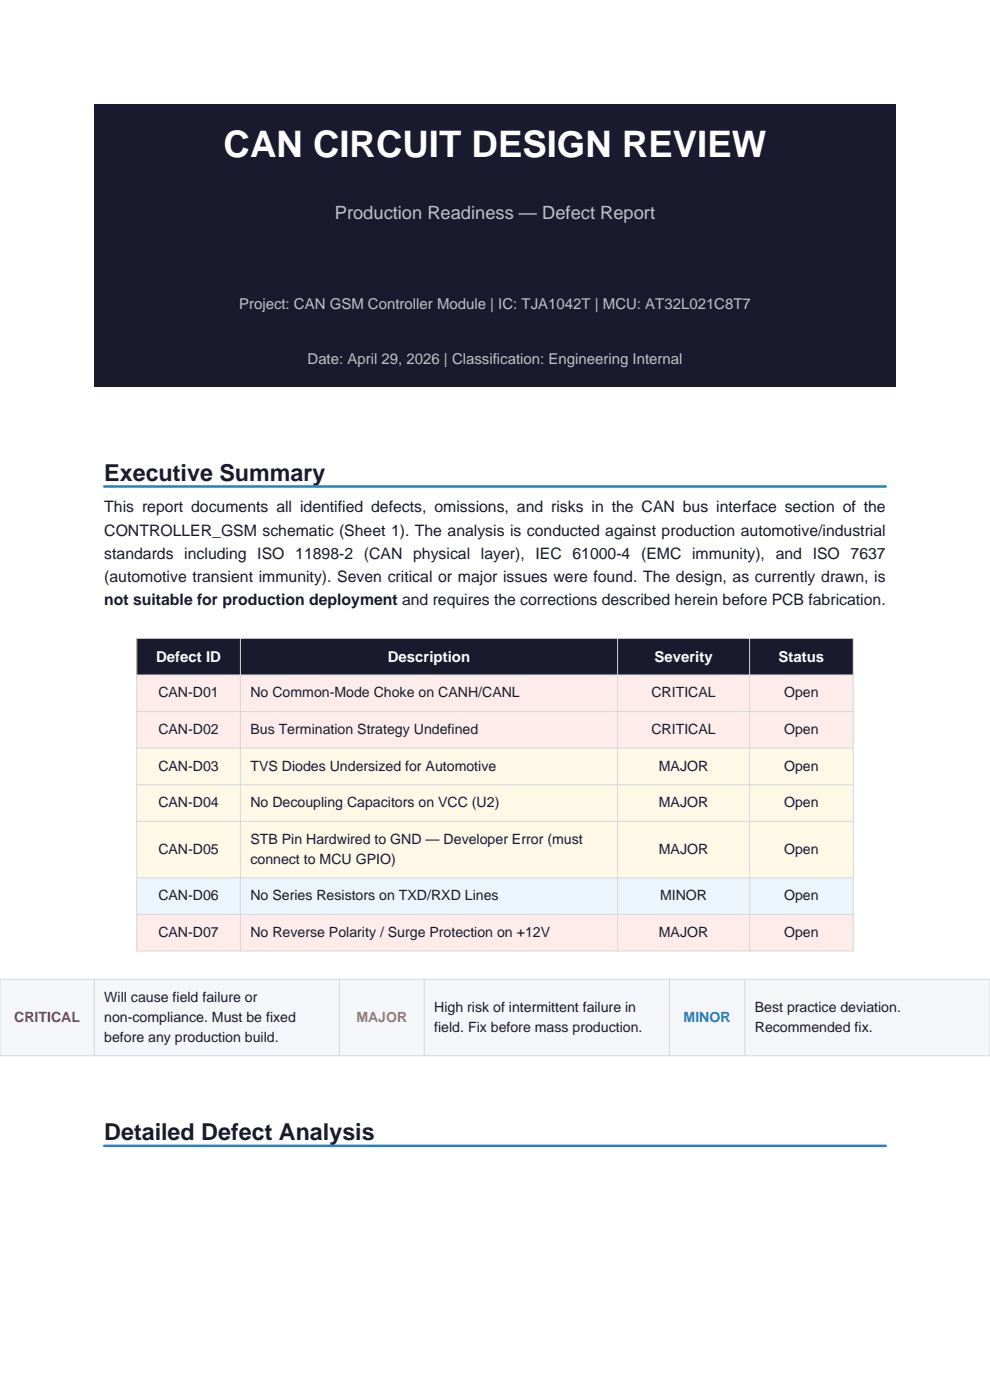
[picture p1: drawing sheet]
<svg xmlns="http://www.w3.org/2000/svg" width="210mm" height="297mm" viewBox="0 0 210 297" stroke-linecap="round" stroke-linejoin="round" font-family="sans-serif">
<defs><g id="words">
<text font-size="7.8" fill="#fff" x="47.4" y="33.4">CAN CIRCUIT DESIGN REVIEW</text>
<g font-size="4.9" fill="#1a1a2e">
<text x="22.1" y="102">Executive Summary</text>
<text x="22.1" y="241.9">Detailed Defect Analysis</text>
</g>
<text font-size="3.9" fill="#bdc3c7" x="71" y="46.5">Production Readiness — Defect Report</text>
<g font-size="3.4" fill="#1a1a2e">
<text x="22.1" y="108.7">This report documents all identified defects, omissions, and risks in the CAN bus interface section of the</text>
<text x="22.1" y="113.6">CONTROLLER_GSM schematic (Sheet 1). The analysis is conducted against production automotive/industrial</text>
<text x="22.1" y="118.5">standards including ISO 11898-2 (CAN physical layer), IEC 61000-4 (EMC immunity), and ISO 7637</text>
<text x="22.1" y="123.5">(automotive transient immunity). Seven critical or major issues were found. The design, as currently drawn, is</text>
<text x="22.1" y="128.4">not suitable for production deployment and requires the corrections described herein before PCB fabrication.</text>
</g>
<g font-size="3.2" fill="#bdc3c7">
<text x="50.7" y="65.5">Project: CAN GSM Controller Module | IC: TJA1042T | MCU: AT32L021C8T7</text>
<text x="65.2" y="77.1">Date: April 29, 2026 | Classification: Engineering Internal</text>
</g>
<g font-size="3.2" fill="#fff">
<text x="33.1" y="140.4">Defect ID</text>
<text x="82.3" y="140.4">Description</text>
<text x="138.8" y="140.4">Severity</text>
<text x="165.1" y="140.4">Status</text>
</g>
<g font-size="3" fill="#1a1a2e">
<text x="33.6" y="147.9">CAN-D01</text>
<text x="53.1" y="147.9">No Common-Mode Choke on CANH/CANL</text>
<text x="138.2" y="147.9">CRITICAL</text>
<text x="166.3" y="147.9">Open</text>
<text x="33.6" y="155.7">CAN-D02</text>
<text x="53.1" y="155.7">Bus Termination Strategy Undefined</text>
<text x="138.2" y="155.7">CRITICAL</text>
<text x="166.3" y="155.7">Open</text>
<text x="33.6" y="163.5">CAN-D03</text>
<text x="53.1" y="163.5">TVS Diodes Undersized for Automotive</text>
<text x="139.8" y="163.5">MAJOR</text>
<text x="166.3" y="163.5">Open</text>
<text x="33.6" y="171.2">CAN-D04</text>
<text x="53.1" y="171.2">No Decoupling Capacitors on VCC (U2)</text>
<text x="139.8" y="171.2">MAJOR</text>
<text x="166.3" y="171.2">Open</text>
<text x="53.1" y="179">STB Pin Hardwired to GND — Developer Error (must</text>
<text x="33.6" y="181.1">CAN-D05</text>
<text x="53.1" y="183.2">connect to MCU GPIO)</text>
<text x="139.8" y="181.1">MAJOR</text>
<text x="166.3" y="181.1">Open</text>
<text x="33.6" y="191">CAN-D06</text>
<text x="53.1" y="191">No Series Resistors on TXD/RXD Lines</text>
<text x="140" y="191">MINOR</text>
<text x="166.3" y="191">Open</text>
<text x="33.6" y="198.7">CAN-D07</text>
<text x="53.1" y="198.7">No Reverse Polarity / Surge Protection on +12V</text>
<text x="139.8" y="198.7">MAJOR</text>
<text x="166.3" y="198.7">Open</text>
<text x="22.1" y="212.5">Will cause field failure or</text>
<text x="92.1" y="214.6">High risk of intermittent failure in</text>
<text x="160.1" y="214.6">Best practice deviation.</text>
<text x="22.1" y="216.7">non-compliance. Must be fixed</text>
<text x="22.1" y="221">before any production build.</text>
<text x="92.1" y="218.9">field. Fix before mass production.</text>
<text x="160.1" y="218.9">Recommended fix.</text>
</g>
<text font-size="3" fill="#c0392b" x="3" y="216.7">CRITICAL</text>
<text font-size="3" fill="#e67e22" x="75.6" y="216.7">MAJOR</text>
<text font-size="3" fill="#2980b9" x="145" y="216.7">MINOR</text>
</g></defs>
<path d="M20 22.1h170v60h-170z" fill-rule="evenodd" fill="#1a1a2e"/>
<path d="M22.1 103.2h165.8" fill="none" stroke="#2980b9" stroke-width=".53"/>
<path d="M29 135.4h152v7.8h-152z" fill-rule="evenodd" fill="#1a1a2e"/>
<g fill="#fdecea">
<path d="M29 143.2h152v7.7h-152z" fill-rule="evenodd"/>
<path d="M29 150.9h152v7.8h-152z" fill-rule="evenodd"/>
</g>
<g fill="#fef9e7">
<path d="M29 158.7h152v7.8h-152z" fill-rule="evenodd"/>
<path d="M29 166.5h152v7.7h-152z" fill-rule="evenodd"/>
<path d="M29 174.2h152v12h-152z" fill-rule="evenodd"/>
</g>
<path d="M29 186.2h152v7.8h-152z" fill-rule="evenodd" fill="#ebf5fb"/>
<g fill="#fdecea">
<path d="M29 194h152v7.7h-152z" fill-rule="evenodd"/>
<path d="M29 143.2h152v7.7h-152z" fill-rule="evenodd"/>
<path d="M29 150.9h152v7.8h-152z" fill-rule="evenodd"/>
</g>
<g fill="#fef9e7">
<path d="M29 158.7h152v7.8h-152z" fill-rule="evenodd"/>
<path d="M29 166.5h152v7.7h-152z" fill-rule="evenodd"/>
<path d="M29 174.2h152v12h-152z" fill-rule="evenodd"/>
</g>
<path d="M29 186.2h152v7.8h-152z" fill-rule="evenodd" fill="#ebf5fb"/>
<path d="M29 194h152v7.7h-152z" fill-rule="evenodd" fill="#fdecea"/>
<path d="M29 135.4h152v66.3h-152zM51 135.4v66.3M131 135.4v66.3M159 135.4v66.3M29 143.2h152M29 150.9h152M29 158.7h152M29 166.5h152M29 174.2h152M29 186.2h152M29 194h152" fill="none" stroke="#d5d8dc" stroke-width=".21"/>
<path d="M0 207.7h210v16.3h-210z" fill-rule="evenodd" fill="#f4f6f9"/>
<path d="M0 207.7h210v16.3h-210zM20 207.7v16.3M72 207.7v16.3M90 207.7v16.3M142 207.7v16.3M158 207.7v16.3" fill="none" stroke="#d5d8dc" stroke-width=".21"/>
<path d="M22.1 243.1h165.8" fill="none" stroke="#2980b9" stroke-width=".53"/>
<use href="#words"/>
</svg>
